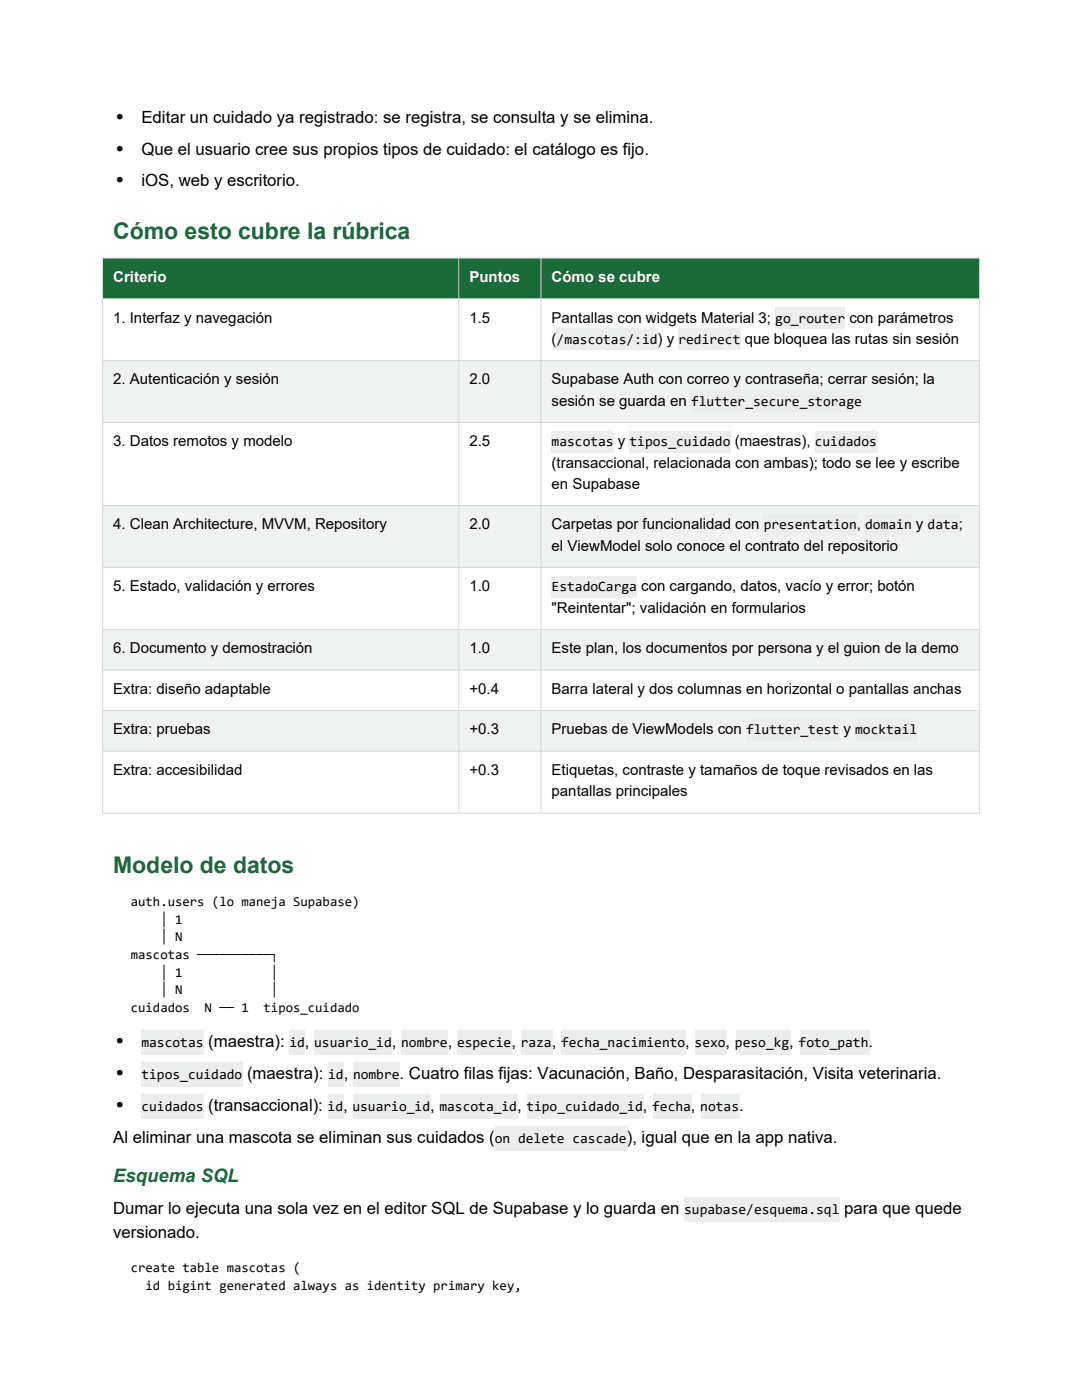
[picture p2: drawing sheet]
<svg xmlns="http://www.w3.org/2000/svg" width="216mm" height="279mm" viewBox="0 0 216 279" stroke-linecap="round" stroke-linejoin="round" font-family="sans-serif">
<defs><g id="words">
<g font-size="4.6" fill="#1b6b3a">
<text x="22.6" y="47.6">Cómo esto cubre la rúbrica</text>
<text x="22.6" y="174.3">Modelo de datos</text>
</g>
<text font-size="3.7" fill="#1b6b3a" x="22.6" y="235.8">Esquema SQL</text>
<g font-size="3.5">
<text x="23.3" y="24.5">•</text>
<text x="23.3" y="30.9">•</text>
<text x="23.3" y="37.2">•</text>
<text x="23.3" y="209">•</text>
<text x="23.3" y="215.4">•</text>
<text x="23.3" y="221.7">•</text>
</g>
<g font-size="3.4">
<text x="28.2" y="24.5">Editar un cuidado ya registrado: se registra, se consulta y se elimina.</text>
<text x="28.2" y="30.9">Que el usuario cree sus propios tipos de cuidado: el catálogo es fijo.</text>
<text x="28.2" y="37.2">iOS, web y escritorio.</text>
<text x="41.5" y="209">(maestra):</text>
<text x="60.8" y="209">,</text>
<text x="78.2" y="209">,</text>
<text x="89.3" y="209">,</text>
<text x="102" y="209">,</text>
<text x="110.1" y="209">,</text>
<text x="136.7" y="209">,</text>
<text x="144.8" y="209">,</text>
<text x="157.5" y="209">,</text>
<text x="173.3" y="209">.</text>
<text x="49.3" y="215.4">(maestra):</text>
<text x="68.6" y="215.4">,</text>
<text x="79.7" y="215.4">. Cuatro filas fijas: Vacunación, Baño, Desparasitación, Visita veterinaria.</text>
<text x="41.5" y="221.7">(transaccional):</text>
<text x="68.5" y="221.7">,</text>
<text x="85.8" y="221.7">,</text>
<text x="103.2" y="221.7">,</text>
<text x="128.3" y="221.7">,</text>
<text x="137.9" y="221.7">,</text>
<text x="147.5" y="221.7">.</text>
<text x="22.6" y="228.1">Al eliminar una mascota se eliminan sus cuidados (</text>
<text x="125.1" y="228.1">), igual que en la app nativa.</text>
<text x="22.6" y="242.2">Dumar lo ejecuta una sola vez en el editor SQL de Supabase y lo guarda en</text>
<text x="168.4" y="242.2">para que quede</text>
<text x="22.6" y="247.1">versionado.</text>
</g>
<g font-size="3" fill="#fff">
<text x="22.6" y="56.3">Criterio</text>
<text x="93.7" y="56.3">Puntos</text>
<text x="110.1" y="56.3">Cómo se cubre</text>
</g>
<g font-size="3">
<text x="22.6" y="64.4">1. Interfaz y navegación</text>
<text x="93.7" y="64.4">1.5</text>
<text x="110.1" y="64.4">Pantallas con widgets Material 3; go_router</text>
<text x="169.5" y="64.4">con parámetros</text>
<text x="110.1" y="68.6">(/mascotas/:id) y redirect</text>
<text x="148.6" y="68.6">que bloquea las rutas sin sesión</text>
<text x="22.6" y="76.7">2. Autenticación y sesión</text>
<text x="93.7" y="76.7">2.0</text>
<text x="110.1" y="76.7">Supabase Auth con correo y contraseña; cerrar sesión; la</text>
<text x="110.1" y="81">sesión se guarda en flutter_secure_storage</text>
<text x="22.6" y="89.1">3. Datos remotos y modelo</text>
<text x="93.7" y="89.1">2.5</text>
<text x="123.3" y="89.1">y tipos_cuidado</text>
<text x="146.6" y="89.1">(maestras), cuidados</text>
<text x="110.1" y="93.3">(transaccional, relacionada con ambas); todo se lee y escribe</text>
<text x="110.1" y="97.5">en Supabase</text>
<text x="22.6" y="105.7">4. Clean Architecture, MVVM, Repository</text>
<text x="93.7" y="105.7">2.0</text>
<text x="110.1" y="105.7">Carpetas por funcionalidad con presentation,</text>
<text x="182.8" y="105.7">y data;</text>
<text x="110.1" y="109.9">el ViewModel solo conoce el contrato del repositorio</text>
<text x="22.6" y="118">5. Estado, validación y errores</text>
<text x="93.7" y="118">1.0</text>
<text x="127.9" y="118">con cargando, datos, vacío y error; botón</text>
<text x="110.1" y="122.2">&quot;Reintentar&quot;; validación en formularios</text>
<text x="22.6" y="130.4">6. Documento y demostración</text>
<text x="93.7" y="130.4">1.0</text>
<text x="110.1" y="130.4">Este plan, los documentos por persona y el guion de la demo</text>
<text x="22.6" y="138.5">Extra: diseño adaptable</text>
<text x="93.7" y="138.5">+0.4</text>
<text x="110.1" y="138.5">Barra lateral y dos columnas en horizontal o pantallas anchas</text>
<text x="22.6" y="146.6">Extra: pruebas</text>
<text x="93.7" y="146.6">+0.3</text>
<text x="110.1" y="146.6">Pruebas de ViewModels con flutter_test</text>
<text x="168.3" y="146.6">y mocktail</text>
<text x="22.6" y="154.7">Extra: accesibilidad</text>
<text x="93.7" y="154.7">+0.3</text>
<text x="110.1" y="154.7">Etiquetas, contraste y tamaños de toque revisados en las</text>
<text x="110.1" y="158.9">pantallas principales</text>
</g>
<g font-size="2.8">
<text x="110.1" y="89.1">mascotas</text>
<text x="172.6" y="105.7">domain</text>
<text x="110.1" y="118">EstadoCarga</text>
<text x="28.2" y="209">mascotas</text>
<text x="57.7" y="209">id</text>
<text x="62.7" y="209">usuario_id</text>
<text x="80" y="209">nombre</text>
<text x="91.2" y="209">especie</text>
<text x="103.9" y="209">raza</text>
<text x="112" y="209">fecha_nacimiento</text>
<text x="138.6" y="209">sexo</text>
<text x="146.7" y="209">peso_kg</text>
<text x="159.4" y="209">foto_path</text>
<text x="28.2" y="215.4">tipos_cuidado</text>
<text x="65.5" y="215.4">id</text>
<text x="70.4" y="215.4">nombre</text>
<text x="28.2" y="221.7">cuidados</text>
<text x="65.4" y="221.7">id</text>
<text x="70.3" y="221.7">usuario_id</text>
<text x="87.7" y="221.7">mascota_id</text>
<text x="105" y="221.7">tipo_cuidado_id</text>
<text x="130.1" y="221.7">fecha</text>
<text x="139.7" y="221.7">notas</text>
<text x="98.7" y="228.1">on delete cascade</text>
<text x="136.5" y="242.2">supabase/esquema.sql</text>
</g>
<g font-size="2.7">
<text x="26.1" y="180.8">auth.users (lo maneja Supabase)</text>
<text x="32" y="184.4">│ 1</text>
<text x="26.1" y="191.4">mascotas ──────────┐</text>
<text x="32" y="187.9">│ N</text>
<text x="32" y="194.9">│ 1</text>
<text x="54.1" y="194.9">│</text>
<text x="26.1" y="202">cuidados</text>
<text x="32" y="198.5">│ N</text>
<text x="40.8" y="202">N ── 1</text>
<text x="52.6" y="202">tipos_cuidado</text>
<text x="54.1" y="198.5">│</text>
<text x="26.1" y="253.9">create table mascotas (</text>
<text x="29" y="257.4">id bigint generated always as identity primary key,</text>
</g>
</g></defs>
<path d="M20.5 51.5h174.9v8.1h-174.9z" fill-rule="evenodd" fill="#1b6b3a"/>
<path d="M20.5 59.6h174.9v12.4h-174.9z" fill-rule="evenodd" fill="#fff"/>
<path d="M20.5 72h174.9v12.3h-174.9z" fill-rule="evenodd" fill="#f1f3f2"/>
<path d="M20.5 84.3h174.9v16.6h-174.9z" fill-rule="evenodd" fill="#fff"/>
<path d="M20.5 100.9h174.9v12.3h-174.9z" fill-rule="evenodd" fill="#f1f3f2"/>
<path d="M20.5 113.2h174.9v12.4h-174.9z" fill-rule="evenodd" fill="#fff"/>
<path d="M20.5 125.6h174.9v8.1h-174.9z" fill-rule="evenodd" fill="#f1f3f2"/>
<path d="M20.5 133.7h174.9v8.1h-174.9z" fill-rule="evenodd" fill="#fff"/>
<path d="M20.5 141.8h174.9v8.1h-174.9z" fill-rule="evenodd" fill="#f1f3f2"/>
<path d="M20.5 149.9h174.9v12.4h-174.9z" fill-rule="evenodd" fill="#fff"/>
<g fill="#eceeed">
<path d="M154.7 61.4h14v4.2h-14z" fill-rule="evenodd"/>
<path d="M111.1 65.6h20.1v4.2h-20.1z" fill-rule="evenodd"/>
<path d="M135.4 65.6h12.4v4.2h-12.4z" fill-rule="evenodd"/>
<path d="M137.9 78h34.1v4.2h-34.1z" fill-rule="evenodd"/>
<path d="M110.1 86.1h12.4v4.2h-12.4z" fill-rule="evenodd"/>
<path d="M125.6 86.1h20.2v4.2h-20.2z" fill-rule="evenodd"/>
<path d="M162.6 86.1h12.5v4.2h-12.5z" fill-rule="evenodd"/>
<path d="M152.4 102.7h18.6v4.2h-18.6z" fill-rule="evenodd"/>
<path d="M172.7 102.7h9.3v4.2h-9.3z" fill-rule="evenodd"/>
<path d="M185.2 102.7h6.2v4.2h-6.2z" fill-rule="evenodd"/>
<path d="M110.1 115h17v4.2h-17z" fill-rule="evenodd"/>
<path d="M148.9 143.6h18.6v4.2h-18.6z" fill-rule="evenodd"/>
<path d="M170.7 143.6h12.4v4.2h-12.4z" fill-rule="evenodd"/>
</g>
<path d="M20.5 51.5h174.9v110.8h-174.9zM20.5 59.6h174.9M91.5 51.5v110.8M107.9 51.5v110.8M20.5 72h174.9M20.5 84.3h174.9M20.5 100.9h174.9M20.5 113.2h174.9M20.5 125.6h174.9M20.5 133.7h174.9M20.5 141.8h174.9M20.5 149.9h174.9" fill="none" stroke="#d5dad7" stroke-width=".2"/>
<g fill="#eceeed">
<path d="M28.2 205.7h12.4v4.9h-12.4z" fill-rule="evenodd"/>
<path d="M57.8 205.7h3.1v4.9h-3.1z" fill-rule="evenodd"/>
<path d="M62.7 205.7h15.5v4.9h-15.5z" fill-rule="evenodd"/>
<path d="M80.1 205.7h9.3v4.9h-9.3z" fill-rule="evenodd"/>
<path d="M91.3 205.7h10.8v4.9h-10.8z" fill-rule="evenodd"/>
<path d="M104 205.7h6.2v4.9h-6.2z" fill-rule="evenodd"/>
<path d="M112.1 205.7h24.8v4.9h-24.8z" fill-rule="evenodd"/>
<path d="M138.8 205.7h6.2v4.9h-6.2z" fill-rule="evenodd"/>
<path d="M146.8 205.7h10.9v4.9h-10.9z" fill-rule="evenodd"/>
<path d="M159.6 205.7h13.9v4.9h-13.9z" fill-rule="evenodd"/>
<path d="M28.2 212h20.2v5h-20.2z" fill-rule="evenodd"/>
<path d="M65.5 212h3.1v5h-3.1z" fill-rule="evenodd"/>
<path d="M70.5 212h9.3v5h-9.3z" fill-rule="evenodd"/>
<path d="M28.2 218.4h12.4v4.9h-12.4z" fill-rule="evenodd"/>
<path d="M65.4 218.4h3.1v4.9h-3.1z" fill-rule="evenodd"/>
<path d="M70.4 218.4h15.5v4.9h-15.5z" fill-rule="evenodd"/>
<path d="M87.8 218.4h15.5v4.9h-15.5z" fill-rule="evenodd"/>
<path d="M105.1 218.4h23.3v4.9h-23.3z" fill-rule="evenodd"/>
<path d="M130.3 218.4h7.7v4.9h-7.7z" fill-rule="evenodd"/>
<path d="M139.9 218.4h7.7v4.9h-7.7z" fill-rule="evenodd"/>
<path d="M98.8 224.7h26.3v5h-26.3z" fill-rule="evenodd"/>
<path d="M136.6 238.8h31v5h-31z" fill-rule="evenodd"/>
</g>
<use href="#words"/>
</svg>
